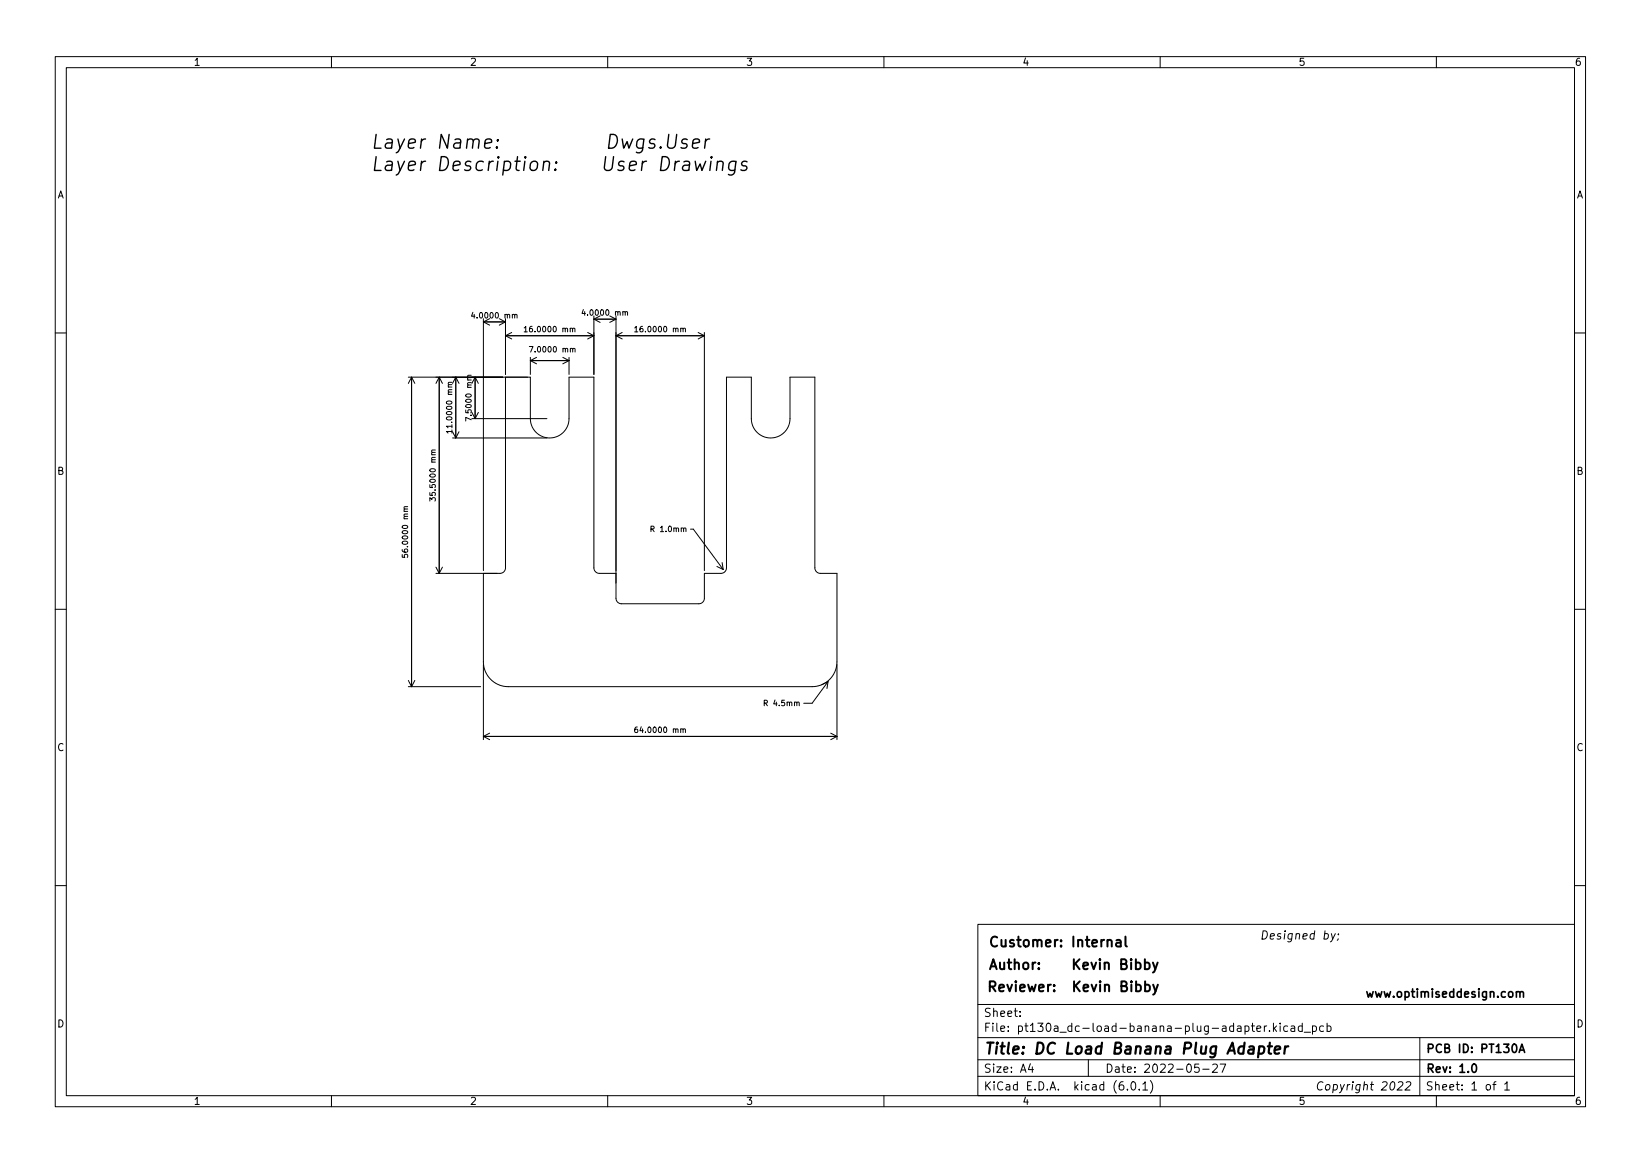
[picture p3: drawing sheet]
<svg xmlns="http://www.w3.org/2000/svg" width="297mm" height="210mm" viewBox="0 0 297 210" stroke-linecap="round" stroke-linejoin="round" font-family="sans-serif">
<defs><g id="words">
<g font-size="3.5">
<text x="67" y="26.9">Layer Name:</text>
<text x="67" y="31">Layer Description:</text>
<text x="101.4" y="31">User Drawings</text>
</g>
<text font-size="2.8" x="178" y="190.8">Title: DC Load Banana Plug Adapter</text>
<g font-size="2.5">
<text x="178.8" y="171.4">Customer: Internal</text>
<text x="178.5" y="179.5">Reviewer: Kevin Bibby</text>
<text x="178.8" y="175.5">Author:</text>
<text x="190.6" y="175.5">Kevin Bibby</text>
</g>
<g font-size="2.1">
<text x="228" y="170">Designed by;</text>
<text x="178" y="184">Sheet:</text>
<text x="247" y="180.5">www.optimiseddesign.com</text>
<text x="178" y="186.7">File: pt130a_dc-load-banana-plug-adapter.kicad_pcb</text>
<text x="258" y="190.5">PCB ID: PT130A</text>
<text x="178" y="197.3">KiCad E.D.A. kicad (6.0.1)</text>
<text x="178" y="194.1">Size: A4</text>
<text x="200" y="194.1">Date: 2022-05-27</text>
<text x="238" y="197.3">Copyright 2022</text>
<text x="258" y="194.1">Rev: 1.0</text>
<text x="258" y="197.3">Sheet: 1 of 1</text>
</g>
<g font-size="1.8">
<text x="35" y="11.9">1</text>
<text x="85" y="11.9">2</text>
<text x="135" y="11.9">3</text>
<text x="185" y="11.9">4</text>
<text x="235" y="11.9">5</text>
<text x="285" y="11.9">6</text>
<text x="10.3" y="35.9">A</text>
<text x="285.3" y="35.9">A</text>
<text x="10.3" y="85.9">B</text>
<text x="285.3" y="85.9">B</text>
<text x="10.3" y="135.9">C</text>
<text x="285.3" y="135.9">C</text>
<text x="10.3" y="185.9">D</text>
<text x="285.3" y="185.9">D</text>
<text x="35" y="199.9">1</text>
<text x="85" y="199.9">2</text>
<text x="135" y="199.9">3</text>
<text x="185" y="199.9">4</text>
<text x="235" y="199.9">5</text>
<text x="285" y="199.9">6</text>
</g>
<g font-size="1.4">
<text x="85.9" y="57.6">4.0000 mm</text>
<text x="105.9" y="57.1">4.0000 mm</text>
<text x="95.6" y="60.1">16.0000 mm</text>
<text x="96.4" y="63.7">7.0000 mm</text>
<text x="115.6" y="60.1">16.0000 mm</text>
<text x="81.8" y="77.7" transform="rotate(-90 81.8 77.7)">11.0000 mm</text>
<text x="85.4" y="75.6" transform="rotate(-90 85.4 75.6)">7.5000 mm</text>
<text x="78.8" y="89.9" transform="rotate(-90 78.8 89.9)">35.5000 mm</text>
<text x="73.8" y="100.2" transform="rotate(-90 73.8 100.2)">56.0000 mm</text>
<text x="118.1" y="96.2">R 1.0mm</text>
<text x="138.6" y="127.7">R 4.5mm</text>
<text x="115.6" y="132.6">64.0000 mm</text>
</g>
</g></defs>
<g fill="none" stroke="#000" stroke-width=".18">
<path d="M10 10.2h277v190.1h-277zM12 12.2h273v186.1h-273zM60 10.2v2M110 10.2v2M160 10.2v2M210 10.2v2M260 10.2v2M85.6 56.5l-.2 .7h.6M87.5 57.7v45.5M87.5 58.2h4M87.5 58.2l1.1 .6M88.6 57.7l-1.1 .5"/>
<path d="M90.4 57.7l1.1 .5M91.5 57.7v10M91.5 58.2l-1.1 .6M93.2 57l.1-.1h.2l.1 .7M94.9 59.3l.3-.2v1M103.6 59.5l.2-.1h.2l.1 .7M105.6 56l-.2 .7h.6M107.5 57.2v10.5M107.5 57.7h4M107.5 57.7l1.1 .6M108.6 57.2l-1.1 .5M110.4 57.2l1.1 .5"/>
<path d="M111.5 57.2v51a1 1 0 0 0 1 1h14a1 1 0 0 0 1-1v-4.5h3a1 1 0 0 0 1-1v-34.5h4.5v7.5a3.5 3.5 0 0 0 3.5 3.5 3.5 3.5 0 0 0 3.5-3.5v-7.5h4.5v34.5a1 1 0 0 0 1 1h3v16a4.5 4.5 0 0 1-4.5 4.5h-55a4.5 4.5 0 0 1-4.5-4.5v-16M111.5 57.7l-1.1 .6M113.2 56.5l.1-.1h.2l.1 .7M114.9 59.3l.3-.2v1M123.6 59.5l.2-.1h.2l.1 .7M10 60.2h2M73.9 68.2h22.1v7.5a3.5 3.5 0 0 0 3.5 3.5 3.5 3.5 0 0 0 3.5-3.5v-7.5h4.5v34.5a1 1 0 0 0 1 1h3M74.5 68.2v56M74.5 68.2l-.6 1.2M74.5 68.2l.6 1.2M79.5 68.2v35.5M79.5 68.2l-.6 1.2"/>
<path d="M79.5 68.2l.6 1.2M81.8 78.1h-1l.3 .3M81.8 69.2h-.6l-.1 .3 .2 .1M81.8 77.8v.6M81.9 79.2h17.1M81.9 78.1l.6 1.1M82.5 68.2v11M82.5 68.2l-.6 1.2M82.5 68.2l.6 1.2M83.1 78.1l-.6 1.1M85.3 76l-1-.5v.7M85.3 67.9l-.6 .1-.1 .2 .2 .1"/>
<path d="M85.4 75.7h13.6M85.4 74.6l.6 1.1M86 68.2v7.5M86 68.2l-.6 1.2M86 68.2l.6 1.2M86.6 74.6l-.6 1.1M91.5 68.2v34.5a1 1 0 0 1-1 1h-11.6M91.5 60.7h16M91.5 60.7l1.1 .6M92.6 60.2l-1.1 .5M94.9 60.1h.6M95.8 62.7h.7l-.5 1"/>
<path d="M96 64.7v3M96 65.2h7M96 65.2l1.1 .6M97.1 64.7l-1.1 .5M101.9 64.7l1.1 .5M103 64.7v3M103 65.2l-1.1 .6M103.7 63.2l.1-.2 .2 .1 .1 .6M106.4 60.2l1.1 .5M107.5 60.7l-1.1 .6M111.5 60.7h16M111.5 60.7l1.1 .6"/>
<path d="M112.6 60.2l-1.1 .5M114.9 60.1h.6M126.4 60.2l1.1 .5M127.5 60.2v43M127.5 60.7l-1.1 .6M285 60.2h2M73.8 91.7h-.6l-.1 .3 .2 .1M77.8 90.7v-.7l.4 .4 .1-.3h.4l.1 .1-.1 .5M78.8 81.4l-.6 .1-.1 .2 .2 .2M125 95.7h.5l5.4 7.4M10 110.2h2M72.8 100.3v.5l.5 .1-.1-.5 .5-.1 .1 .2-.1 .4"/>
<path d="M78.9 102.6l.6 1.1M80.1 102.6l-.6 1.1M129.8 102.5l1.1 .6M130.7 101.8l.2 1.3M285 110.2h2M73.9 124.2h13.1M73.9 123.1l.6 1.1M75.1 123.1l-.6 1.1M87.5 120.2v13.6M87.5 133.2h64M87.5 133.2l1.1 .6M88.6 132.7l-1.1 .5"/>
<path d="M115.4 131.6h-.3l-.2 .2v.6l.2 .2 .3-.1v-.5l-.3-.1-.2 .2M123.6 132l.2-.1h.2l.1 .7M149.9 123.3l-2.9 3.9h-1.5M149.9 123.3l-1.2 .6M149.9 123.3l-.2 1.3M150.4 132.7l1.1 .5M151.5 120.2v13.6M151.5 133.2l-1.1 .6M10 160.2h2M177 167.3h108v31h-108zM241 168.9l.2 1M241.7 168.9l-.7 1.4-.2 .1"/>
<path d="M242.2 169.9l-.1 .2M242.3 169v.1M285 160.2h2M60 198.3v2M110 198.3v2M160 198.3v2M177 191.8h108M177 194.8h108M177 187.8h108M177 181.8h108M184.6 183.8v.1M184.6 183v.1"/>
<path d="M186.5 192.5l-.4 1h1M186.9 193v1M197 191.8v3M204.1 197.1v.1M204.9 195.8l.2-.1a.8 .8 0 0 1 .5 .8 .8 .8 0 0 1-.5 .7 1 1 0 0 1-.2-1.4zM206.2 197.1v.1M206.9 196.2l.4-.5v1.5M206.9 197.2h.8M208.2 195.5a1.72 1.72 0 0 1 0 2.3M210 198.3v2M217 192.5h-.7l-.1 .7 .2-.1 .5 .1 .2 .2-.1 .5-.2 .1-.6-.1M217.7 193.5h1.2"/>
<path d="M219.5 192.7l.6-.2 .2 .2 .1 .3-1 1h1M220.9 192.5h1l-.7 1.5M227.5 186.1l.7-.1-.1-.3-.4-.1-.2 .2 .1 .8h.5M228.9 185.6v1M229.3 185.6l-.3 .1-.1 .2M229.8 186.5v.1M230.5 185.1v1.5M230.6 186.1l.5 .5M231.1 185.6l-.6 .6M231.7 185.1v.2M231.7 185.6v1M233.1 185.7l-.5-.1-.2 .3v.4l.1 .3h.6"/>
<path d="M233.7 185.7h.6l.1 .9M234.4 186l-.5 .1a.29 .29 0 0 0-.3 .2 .29 .29 0 0 0 .3 .3h.5M235.7 185.7l-.4-.1-.3 .3v.4l.1 .3h.6M235.7 185.1v1.5M236.1 186.8h1.1M237.6 185.7l.4-.1 .3 .3v.4l-.2 .3h-.5M237.6 185.6v1.5M239.6 185.7l-.5-.1-.2 .3v.4l.1 .3h.6M240.2 185.7l.4-.1 .3 .3v.4l-.1 .3h-.6M240.2 185.1v1.5M253.1 195.9l.6-.2 .2 .2v.3l-1 1h.9M254.5 195.9l.6-.2 .2 .2 .1 .3-1.1 1h.9"/>
<path d="M257 187.8v10.5M260 198.3v2M270.2 196.2h.6M270.8 195.7l-.4 .2v1.3M272.4 196.2l.4-.5v1.5M272.4 197.2h.8"/>
</g>
<path d="M274.5 179.6l.2-.2 .4 .1v.9M275.1 179.6l.2-.2 .4 .1 .1 .9M266.6 192.6l.2-.1a.8 .8 0 0 1 .5 .8 .8 .8 0 0 1-.5 .7 .99 .99 0 0 1-.2-1.4zM275 190.4l.5-1.5 .5 1.5M275.1 190h.7" fill="none" stroke="#000" stroke-width=".3"/>
<path d="M228 189.4l.2-.1 .5 .1 .2 .3-.1 .6a.66 .66 0 0 1-1 .3M228 189.3l-.3 2M229.5 189.3h.8M229.9 188.7l-.3 1.7 .1 .2 .4 .1M230.7 190l1-.2v-.4l-.6-.1-.3 .3v1l.1 .1 .6-.1M232.6 189.3l-.1 1.4M233.2 189.3l-.4 .1-.2 .3" fill="none" stroke="#000" stroke-width=".4"/>
<path d="M202.1 170.2h.7l.1 1.1M202.9 170.5l-.6 .1a.35 .35 0 0 0-.3 .3 .35 .35 0 0 0 .3 .4l.6-.1M203.7 169.5v1.5l.3 .3M205.6 174.3l.5-.1 .4 .3v.5l-.2 .3h-.7M207.2 174.3l.5-.1 .4 .3v.5l-.2 .3h-.7M207.2 173.6v1.8M207.3 178.3l.5-.1 .3 .3v.5l-.1 .3h-.7M207.3 177.6v1.8M208.7 174.2l.4 1.2M208.7 178.2l.5 1.2M209.5 174.2l-.6 1.6-.2 .2M209.6 178.2l-.6 1.6-.3 .2" fill="none" stroke="#000" stroke-width=".36"/>
<g fill="none" stroke="#000" stroke-width=".25">
<path d="M89.9 26.6l.1 .1-.1 .1-.1-.1 .1-.1v.2M90.1 25.3l.1 .1-.1 .1-.1-.1 .1-.1v.2M98.4 29.4a.62 .62 0 0 1 1.1 .1l-.2 1.3M100.5 30.6l.1 .1-.1 .1-.1-.1 .1-.1v.2M100.7 29.3l.1 .1-.1 .1-.1-.1 .1-.1v.2M110.5 24.3h.6a1.21 1.21 0 0 1 .4 1.9 1.13 1.13 0 0 1-1.3 .6zM112.6 25.2l.3 1.6 .6-1.2 .3 1.2 .7-1.6M116.5 25.3a.82 .82 0 0 0-1.2 .3l-.1 .7 .2 .4 .2 .1 .8-.1M116.6 25.2l-.3 2a.75 .75 0 0 1-1.1 .3M118.6 25.3a.61 .61 0 0 0-1 .3l.1 .3 .8 .2v.4l-.4 .3-.7-.1M119.6 26.6l.1 .1-.1 .1-.1-.1 .1-.1v.2M121.1 24.3l-.3 2 .2 .4a.82 .82 0 0 0 1.2-.4l.3-2"/>
<path d="M124.4 25.3a.61 .61 0 0 0-1 .3l.1 .3 .8 .2 .1 .4-.4 .3-.7-.1M125.4 26l1.2-.3-.1-.4-.2-.1-.7 .1-.2 .2-.1 1 .3 .3 .8-.1M125.8 29.2l.3 1.6 .6-1.1 .4 1.1 .6-1.6M127.7 25.2l-.2 1.6M128.5 25.2a.74 .74 0 0 0-.8 .4M128.7 29.2l-.2 1.6M128.8 28.3l-.1 .2 .1 .1 .1-.1-.1-.2v.3M129.9 29.4a.62 .62 0 0 1 1 .1l-.2 1.3M129.9 29.2l-.2 1.6M133.2 29.3a.82 .82 0 0 0-1.2 .4l-.1 .7 .2 .3 .2 .1 .7-.1M133.2 29.2l-.2 2a.75 .75 0 0 1-1.2 .4M135.2 29.3a.61 .61 0 0 0-1 .4l.1 .2 .6 .1 .3 .4-.2 .3-.2 .1-.7-.1"/>
</g>
<use href="#words"/>
</svg>
